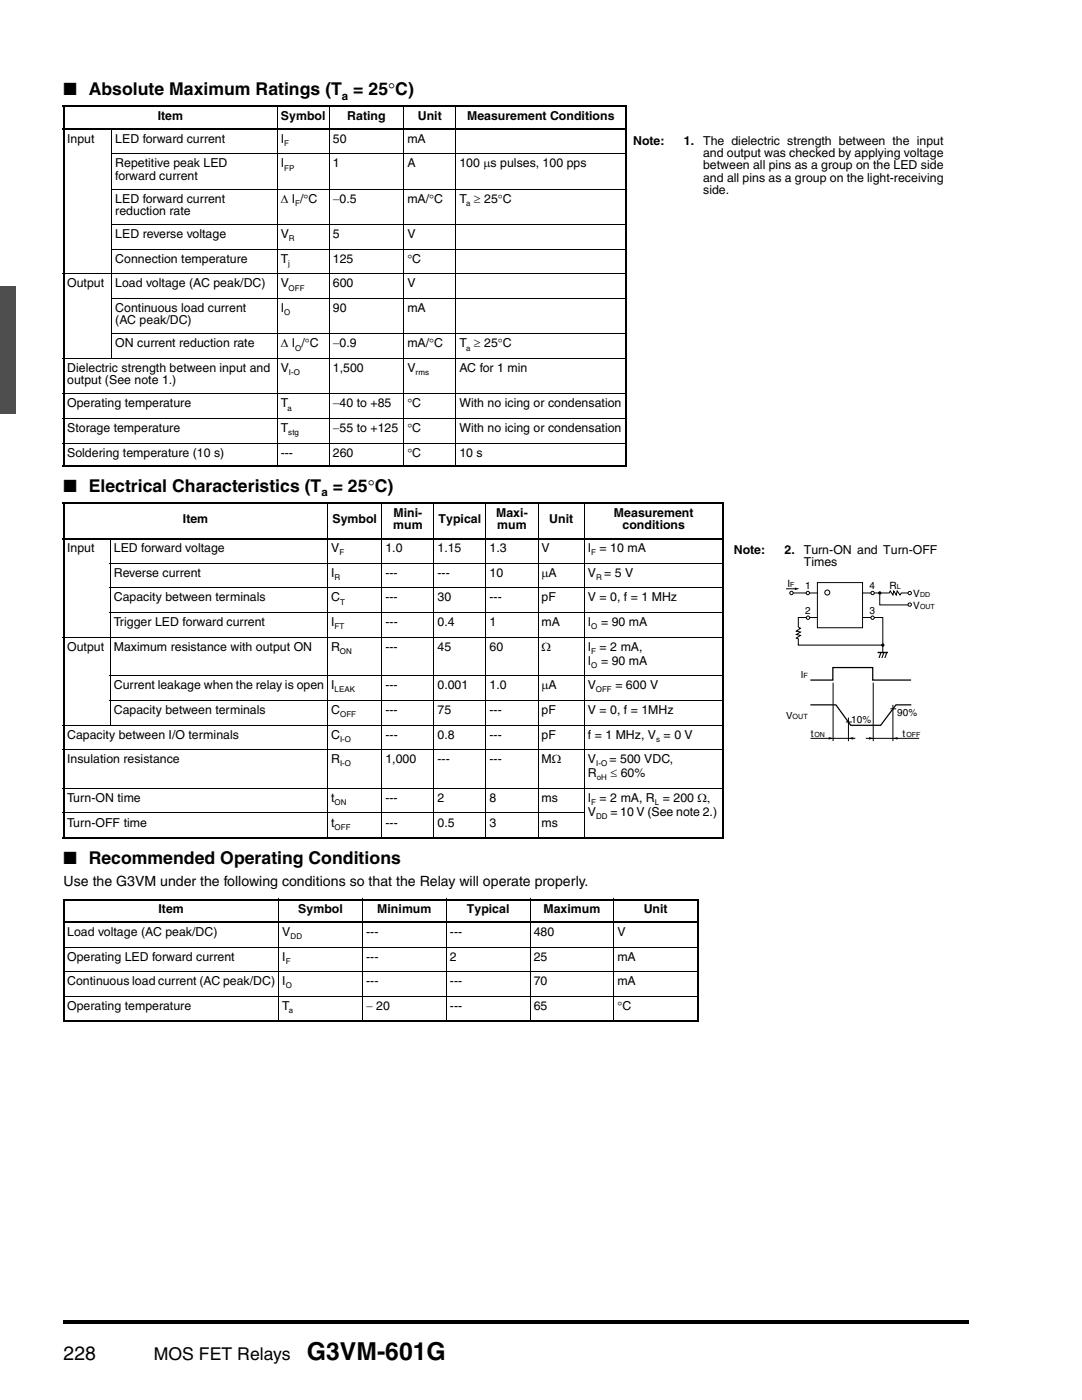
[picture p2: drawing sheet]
<svg xmlns="http://www.w3.org/2000/svg" width="216mm" height="279mm" viewBox="0 0 216 279" stroke-linecap="round" stroke-linejoin="round" font-family="sans-serif">
<defs><g id="words">
<text font-size="4.9" x="61.3" y="271.5">G3VM-601G</text>
<text font-size="3.9" x="12.7" y="271.5">228</text>
<g font-size="3.5">
<text x="12.7" y="19">■ Absolute Maximum Ratings (T = 25°C)</text>
<text x="12.7" y="98.2">■ Electrical Characteristics (T = 25°C)</text>
<text x="12.7" y="172.3">■ Recommended Operating Conditions</text>
<text x="30.7" y="271.5">MOS FET Relays</text>
</g>
<text font-size="2.8" x="12.7" y="176.8">Use the G3VM under the following conditions so that the Relay will operate properly.</text>
<g font-size="2.5">
<text x="31.5" y="23.9">Item</text>
<text x="56.1" y="23.9">Symbol</text>
<text x="69.3" y="23.9">Rating</text>
<text x="83.4" y="23.9">Unit</text>
<text x="93.2" y="23.9">Measurement Conditions</text>
<text x="13.4" y="28.5">Input</text>
<text x="23" y="28.5">LED forward current</text>
<text x="56" y="28.5">I</text>
<text x="66.4" y="28.5">50</text>
<text x="81.3" y="28.5">mA</text>
<text x="126.3" y="28.9">Note:</text>
<text x="136.5" y="28.9">1.</text>
<text x="140.3" y="28.9">The dielectric strength between the input</text>
<text x="23" y="33.4">Repetitive peak LED</text>
<text x="23" y="35.9">forward current</text>
<text x="56" y="33.4">I</text>
<text x="66.4" y="33.4">1</text>
<text x="81.3" y="33.4">A</text>
<text x="91.7" y="33.4">100 μs pulses, 100 pps</text>
<text x="140.3" y="31.3">and output was checked by applying voltage</text>
<text x="140.3" y="33.8">between all pins as a group on the LED side</text>
<text x="23" y="40.5">LED forward current</text>
<text x="56" y="40.5">Δ I /°C</text>
<text x="66.4" y="40.5">−0.5</text>
<text x="81.3" y="40.5">mA/°C</text>
<text x="91.7" y="40.5">T ≥ 25°C</text>
<text x="140.3" y="36.3">and all pins as a group on the light-receiving</text>
<text x="140.3" y="38.7">side.</text>
<text x="23" y="47.5">LED reverse voltage</text>
<text x="23" y="42.9">reduction rate</text>
<text x="56" y="47.5">V</text>
<text x="66.4" y="47.5">5</text>
<text x="81.3" y="47.5">V</text>
<text x="23" y="52.5">Connection temperature</text>
<text x="56" y="52.5">T</text>
<text x="66.4" y="52.5">125</text>
<text x="81.3" y="52.5">°C</text>
<text x="13.4" y="57.4">Output</text>
<text x="23" y="57.4">Load voltage (AC peak/DC)</text>
<text x="56" y="57.4">V</text>
<text x="66.4" y="57.4">600</text>
<text x="81.3" y="57.4">V</text>
<text x="23" y="62.3">Continuous load current</text>
<text x="23" y="64.7">(AC peak/DC)</text>
<text x="56" y="62.3">I</text>
<text x="66.4" y="62.3">90</text>
<text x="81.3" y="62.3">mA</text>
<text x="23" y="69.3">ON current reduction rate</text>
<text x="56" y="69.3">Δ I /°C</text>
<text x="66.4" y="69.3">−0.9</text>
<text x="81.3" y="69.3">mA/°C</text>
<text x="91.7" y="69.3">T ≥ 25°C</text>
<text x="13.4" y="74.3">Dielectric strength between input and</text>
<text x="13.4" y="76.7">output (See note 1.)</text>
<text x="56" y="74.3">V</text>
<text x="66.4" y="74.3">1,500</text>
<text x="81.3" y="74.3">V</text>
<text x="91.7" y="74.3">AC for 1 min</text>
<text x="13.4" y="81.3">Operating temperature</text>
<text x="56" y="81.3">T</text>
<text x="66.4" y="81.3">−40 to +85</text>
<text x="81.3" y="81.3">°C</text>
<text x="91.7" y="81.3">With no icing or condensation</text>
<text x="13.4" y="86.2">Storage temperature</text>
<text x="56" y="86.2">T</text>
<text x="66.4" y="86.2">−55 to +125</text>
<text x="81.3" y="86.2">°C</text>
<text x="91.7" y="86.2">With no icing or condensation</text>
<text x="13.4" y="91.1">Soldering temperature (10 s)</text>
<text x="56" y="91.1">---</text>
<text x="66.4" y="91.1">260</text>
<text x="81.3" y="91.1">°C</text>
<text x="91.7" y="91.1">10 s</text>
<text x="36.5" y="104.4">Item</text>
<text x="66.3" y="104.4">Symbol</text>
<text x="78.4" y="105.6">mum</text>
<text x="78.5" y="103.1">Mini-</text>
<text x="87.5" y="104.4">Typical</text>
<text x="99" y="103.1">Maxi-</text>
<text x="99.2" y="105.6">mum</text>
<text x="109.6" y="104.4">Unit</text>
<text x="122.5" y="103.1">Measurement</text>
<text x="124.2" y="105.6">conditions</text>
<text x="13.4" y="110.2">Input</text>
<text x="22.7" y="110.2">LED forward voltage</text>
<text x="66.1" y="110.2">V</text>
<text x="76.9" y="110.2">1.0</text>
<text x="87.3" y="110.2">1.15</text>
<text x="97.7" y="110.2">1.3</text>
<text x="108.1" y="110.2">V</text>
<text x="117.3" y="110.2">I = 10 mA</text>
<text x="146.4" y="110.6">Note:</text>
<text x="156.6" y="110.6">2.</text>
<text x="160.4" y="110.6">Turn-ON and Turn-OFF</text>
<text x="160.4" y="113">Times</text>
<text x="22.7" y="115.1">Reverse current</text>
<text x="66.1" y="115.1">I</text>
<text x="76.9" y="115.1">---</text>
<text x="87.3" y="115.1">---</text>
<text x="97.7" y="115.1">10</text>
<text x="108.1" y="115.1">μA</text>
<text x="117.3" y="115.1">V = 5 V</text>
<text x="22.7" y="124.9">Trigger LED forward current</text>
<text x="22.7" y="120">Capacity between terminals</text>
<text x="66.1" y="124.9">I</text>
<text x="66.1" y="120">C</text>
<text x="76.9" y="120">---</text>
<text x="76.9" y="124.9">---</text>
<text x="87.3" y="120">30</text>
<text x="87.3" y="124.9">0.4</text>
<text x="97.7" y="120">---</text>
<text x="97.7" y="124.9">1</text>
<text x="108.1" y="124.9">mA</text>
<text x="108.1" y="120">pF</text>
<text x="117.3" y="120">V = 0, f = 1 MHz</text>
<text x="117.3" y="124.9">I</text>
<text x="119.9" y="124.9">= 90 mA</text>
<text x="13.4" y="129.9">Output</text>
<text x="22.7" y="129.9">Maximum resistance with output ON</text>
<text x="66.1" y="129.9">R</text>
<text x="76.9" y="129.9">---</text>
<text x="87.3" y="129.9">45</text>
<text x="97.7" y="129.9">60</text>
<text x="108.1" y="129.9">Ω</text>
<text x="117.3" y="129.9">I = 2 mA,</text>
<text x="22.7" y="137.6">Current leakage when the relay is open I</text>
<text x="76.9" y="137.6">---</text>
<text x="87.3" y="137.6">0.001</text>
<text x="97.7" y="137.6">1.0</text>
<text x="108.1" y="137.6">μA</text>
<text x="117.3" y="137.6">V</text>
<text x="117.3" y="132.7">I</text>
<text x="119.9" y="132.7">= 90 mA</text>
<text x="122.8" y="137.6">= 600 V</text>
<text x="22.7" y="142.5">Capacity between terminals</text>
<text x="66.1" y="142.5">C</text>
<text x="76.9" y="142.5">---</text>
<text x="87.3" y="142.5">75</text>
<text x="97.7" y="142.5">---</text>
<text x="108.1" y="142.5">pF</text>
<text x="117.3" y="142.5">V = 0, f = 1MHz</text>
<text x="13.4" y="147.4">Capacity between I/O terminals</text>
<text x="66.1" y="147.4">C</text>
<text x="76.9" y="147.4">---</text>
<text x="87.3" y="147.4">0.8</text>
<text x="97.7" y="147.4">---</text>
<text x="108.1" y="147.4">pF</text>
<text x="117.3" y="147.4">f = 1 MHz, V = 0 V</text>
<text x="13.4" y="152.3">Insulation resistance</text>
<text x="66.1" y="152.3">R</text>
<text x="76.9" y="152.3">1,000</text>
<text x="87.3" y="152.3">---</text>
<text x="97.7" y="152.3">---</text>
<text x="108.1" y="152.3">MΩ</text>
<text x="117.3" y="152.3">V</text>
<text x="117.3" y="155.1">R</text>
<text x="121.6" y="152.3">= 500 VDC,</text>
<text x="121.8" y="155.1">≤ 60%</text>
<text x="13.4" y="160">Turn-ON time</text>
<text x="66.1" y="160">t</text>
<text x="76.9" y="160">---</text>
<text x="87.3" y="160">2</text>
<text x="97.7" y="160">8</text>
<text x="108.1" y="160">ms</text>
<text x="117.3" y="160">I = 2 mA, R = 200 Ω,</text>
<text x="13.4" y="165">Turn-OFF time</text>
<text x="66.1" y="165">t</text>
<text x="76.9" y="165">---</text>
<text x="87.3" y="165">0.5</text>
<text x="97.7" y="165">3</text>
<text x="108.1" y="165">ms</text>
<text x="117.3" y="162.8">V</text>
<text x="121.8" y="162.8">= 10 V (See note 2.)</text>
<text x="31.6" y="182.2">Item</text>
<text x="59.5" y="182.2">Symbol</text>
<text x="75.3" y="182.2">Minimum</text>
<text x="93.2" y="182.2">Typical</text>
<text x="108.5" y="182.2">Maximum</text>
<text x="128.4" y="182.2">Unit</text>
<text x="13.4" y="191.7">Operating LED forward current</text>
<text x="13.4" y="186.8">Load voltage (AC peak/DC)</text>
<text x="56.3" y="186.8">V</text>
<text x="56.3" y="191.7">I</text>
<text x="73" y="186.8">---</text>
<text x="73" y="191.7">---</text>
<text x="89.8" y="191.7">2</text>
<text x="89.8" y="186.8">---</text>
<text x="106.5" y="191.7">25</text>
<text x="106.5" y="186.8">480</text>
<text x="123.2" y="191.7">mA</text>
<text x="123.2" y="186.8">V</text>
<text x="13.4" y="196.6">Continuous load current (AC peak/DC) I</text>
<text x="73" y="196.6">---</text>
<text x="89.8" y="196.6">---</text>
<text x="106.5" y="196.6">70</text>
<text x="123.2" y="196.6">mA</text>
<text x="13.4" y="201.5">Operating temperature</text>
<text x="56.3" y="201.5">T</text>
<text x="73" y="201.5">− 20</text>
<text x="89.8" y="201.5">---</text>
<text x="106.5" y="201.5">65</text>
<text x="123.2" y="201.5">°C</text>
</g>
<g font-size="2.3">
<text x="68.2" y="19.9">a</text>
<text x="64.1" y="99.1">a</text>
</g>
<g font-size="2">
<text x="157.1" y="117.2">I</text>
<text x="160.6" y="117.5">1</text>
<text x="173.5" y="117.5">4</text>
<text x="177.5" y="117.5">R</text>
<text x="182.2" y="119.1">V</text>
<text x="160.6" y="122.6">2</text>
<text x="173.5" y="122.6">3</text>
<text x="182.2" y="121.5">V</text>
<text x="179" y="142.9">90%</text>
<text x="161.8" y="147.1">t</text>
<text x="169.9" y="144.2">10%</text>
<text x="180.1" y="147.1">t</text>
</g>
<g font-size="1.9">
<text x="159.8" y="135.2">I</text>
<text x="156.9" y="143.5">V</text>
</g>
<g font-size="1.6">
<text x="56.7" y="29.1">F</text>
<text x="56.7" y="34">FP</text>
<text x="58.9" y="41.1">F</text>
<text x="93" y="41.1">a</text>
<text x="57.5" y="53.1">j</text>
<text x="57.7" y="48.2">R</text>
<text x="57.6" y="58">OFF</text>
<text x="56.7" y="62.9">O</text>
<text x="58.9" y="70">O</text>
<text x="93" y="70">a</text>
<text x="57.7" y="74.9">I-O</text>
<text x="82.9" y="74.9">rms</text>
<text x="57.3" y="81.9">a</text>
<text x="57.5" y="86.8">stg</text>
<text x="67.7" y="110.8">F</text>
<text x="118" y="110.8">F</text>
<text x="66.8" y="115.7">R</text>
<text x="119" y="115.7">R</text>
<text x="66.8" y="125.6">FT</text>
<text x="67.9" y="120.7">T</text>
<text x="118" y="125.6">O</text>
<text x="67.8" y="130.5">ON</text>
<text x="118" y="130.5">F</text>
<text x="118" y="133.3">O</text>
<text x="66.8" y="138.2">LEAK</text>
<text x="67.9" y="143.1">OFF</text>
<text x="118.9" y="138.2">OFF</text>
<text x="67.9" y="148">I-O</text>
<text x="130.9" y="148">s</text>
<text x="67.9" y="152.9">I-O</text>
<text x="119" y="152.9">I-O</text>
<text x="119.1" y="155.7">oH</text>
<text x="66.8" y="160.7">ON</text>
<text x="118" y="160.7">F</text>
<text x="130.7" y="160.7">L</text>
<text x="66.8" y="165.6">OFF</text>
<text x="119" y="163.4">DD</text>
<text x="58" y="187.4">DD</text>
<text x="57" y="192.3">F</text>
<text x="57" y="197.3">O</text>
<text x="57.6" y="202.2">a</text>
</g>
<g font-size="1.4">
<text x="157.7" y="117.2">F</text>
<text x="179" y="117.5">L</text>
<text x="183.6" y="119.1">DD</text>
<text x="183.6" y="121.5">OUT</text>
<text x="160.3" y="135.2">F</text>
<text x="158.2" y="143.5">OUT</text>
<text x="162.5" y="147.1">ON</text>
<text x="180.9" y="147.1">OFF</text>
</g>
</g></defs>
<path d="M12.7 263.5h180.7v.7h-180.7z" fill="#000"/>
<path d="M0 57.2h3.2v25.3h-3.2z" fill="#4d4d4d"/>
<path d="M12.5 21.2h112.6M12.5 25.8h112.6M12.7 21.4v71.4M124.9 21.4v71.4M12.5 93h112.6M12.5 100.4h132M12.5 107.5h132M12.7 100.6v66.4M144.3 100.6v66.4M12.5 167.2h132" fill="none" stroke="#000" stroke-width=".36"/>
<g fill="none" stroke="#000" stroke-width=".2">
<path d="M22.2 30.7h102.9M22.2 37.8h102.9M22.3 25.6v46M55.3 21v72.2M65.7 21v72.2M80.6 21v72.2M91 21v72.2M12.5 54.7h112.6M22.2 44.8h102.9M22.2 49.7h102.9M22.2 59.6h102.9M12.5 71.5h112.6"/>
<path d="M12.5 78.6h112.6M22.2 66.6h102.9M12.5 83.5h112.6M12.5 88.4h112.6M21.9 112.4h122.6M21.9 117.3h122.6M22 107.3v37.5M65.4 100.2v67.1M76.2 100.2v67.1M86.6 100.2v67.1M97 100.2v67.1M107.4 100.2v67.1"/>
<path d="M116.6 100.2v67.1M12.5 127.1h132M21.9 122.2h122.6M21.9 134.9h122.6M21.9 139.8h122.6M12.5 144.7h132M12.5 149.6h132M12.5 157.3h132M12.5 162.2h104.2"/>
</g>
<path d="M156.8 115.3h29.7v32.6h-29.7z" fill="#fff"/>
<path d="M161.7 135.7h4.5v-2.5h7.9v2.5h7.7M161.7 140.7h5.1l3 4.1h5.9l3.1-4.1h3" fill="none" stroke="#000" stroke-width=".25"/>
<path d="M157.9 118.3h19.5l.2-.4 .6 .9 .1-.9 .5 .9 .2-.9 .6 .9 .2-.5h1.7M175.5 118.3v2.4h6M159.3 123.2h16.9v5.5h-16.9v-1.2l-.4-.2 .8-.5-.8-.2 .8-.5-.8-.1 .8-.6-.4-.3zM166.2 136.2v11.7M174.2 136.2v11.7M161.7 147.4h9M168.8 144.1h1.2M169.3 143.2v4.7M172.8 147.4h10.6M177.7 141.5h1.1M178.2 140.7v7.2" fill="none" stroke="#000" stroke-width=".2"/>
<path d="M165.4 147.1l.9 .2-.9 .3zM169.3 147.4l1-.3v.5zM173.4 147.1l.9 .2-.9 .3zM178.2 147.4l.9-.3v.5z" fill="#000"/>
<g fill="#fff" stroke="#000" stroke-width=".2">
<circle cx="157.9" cy="118.3" r=".34"/>
<circle cx="161.2" cy="118.3" r=".34"/>
<circle cx="174.1" cy="118.3" r=".34"/>
</g>
<g fill="#000">
<circle cx="175.5" cy="118.3" r=".34"/>
<circle cx="176.2" cy="128.7" r=".34"/>
</g>
<g fill="#fff" stroke="#000" stroke-width=".2">
<path d="M163.1 116.3h9v9h-9z"/>
<circle cx="174.1" cy="123.3" r=".34"/>
<circle cx="161.2" cy="123.3" r=".34"/>
<circle cx="181.5" cy="118.4" r=".34"/>
<circle cx="181.5" cy="120.7" r=".34"/>
</g>
<path d="M156.8 117.5h2M176.1 128.6v1.6" fill="none" stroke="#000" stroke-width=".2"/>
<path d="M158.6 117.3l.9 .2-.9 .2zM175.1 130.1h2.1v.3h-.2l-.3 .9h-.3l.4-.9h-.4l-.3 .9h-.2l.3-.9h-.4l-.3 .9h-.2l.3-.9h-.5z" fill="#000"/>
<circle cx="165.1" cy="118.3" r=".5" fill="#fff" stroke="#000" stroke-width=".2"/>
<path d="M12.5 179.5h126.9M12.7 179.7v23.9M139.2 179.7v23.9M12.5 184.1h126.9M12.5 203.8h126.9" fill="none" stroke="#000" stroke-width=".36"/>
<path d="M55.6 179.3v24.6M72.3 179.3v24.6M89.1 179.3v24.6M105.8 179.3v24.6M122.5 179.3v24.6M12.5 189h126.9M12.5 193.9h126.9M12.5 198.8h126.9" fill="none" stroke="#000" stroke-width=".2"/>
<use href="#words"/>
</svg>
